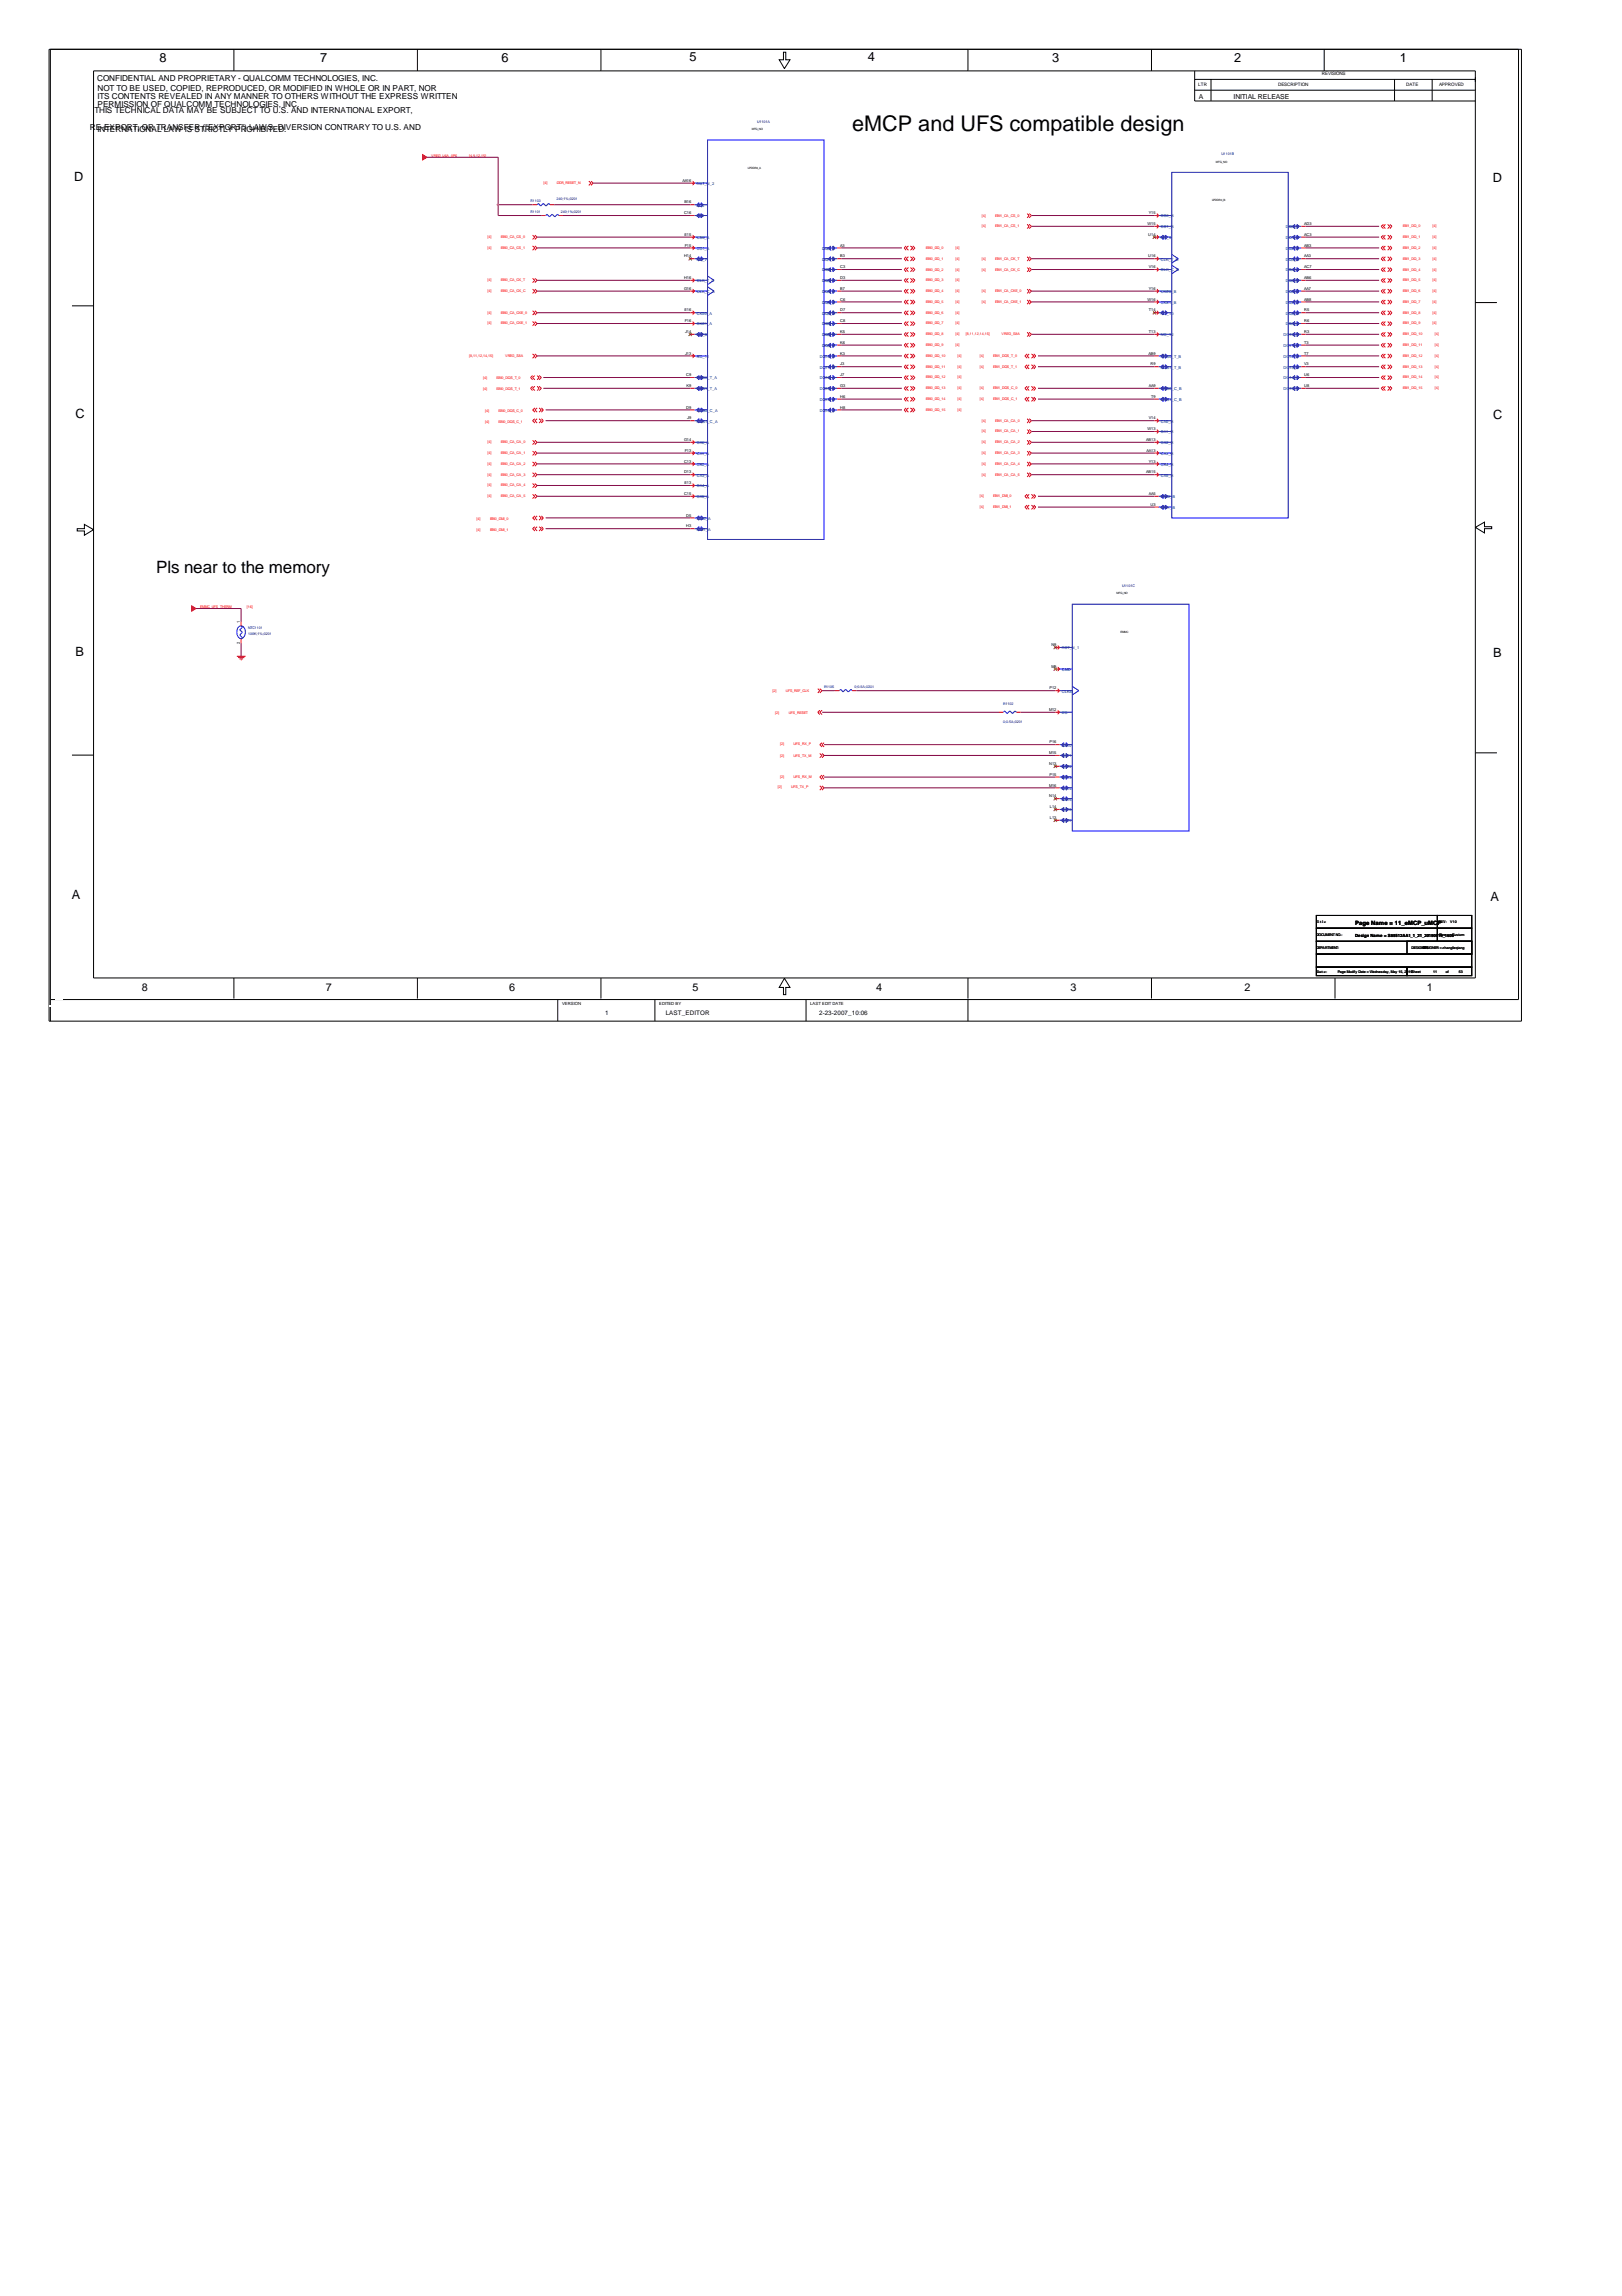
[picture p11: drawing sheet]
<svg xmlns="http://www.w3.org/2000/svg" width="210mm" height="297mm" viewBox="0 0 210 297" stroke-linecap="round" stroke-linejoin="round" font-family="sans-serif">
<defs><g id="words">
<text font-size="2.8" x="110.3" y="17">eMCP and UFS compatible design</text>
<text font-size="2.2" x="20.2" y="74.1">Pls near to the memory</text>
<g font-size="1.7">
<text x="20.7" y="8">8</text>
<text x="41.4" y="8">7</text>
<text x="64.9" y="8">6</text>
<text x="89.2" y="7.9">5</text>
<text x="112.3" y="7.9">4</text>
<text x="136.1" y="8">3</text>
<text x="159.7" y="8">2</text>
<text x="181.1" y="8">1</text>
<text x="9.6" y="23.4">D</text>
<text x="193.2" y="23.5">D</text>
<text x="9.8" y="54.1">C</text>
<text x="193.3" y="54.3">C</text>
<text x="9.8" y="84.8">B</text>
<text x="193.3" y="85">B</text>
<text x="9.3" y="116.4">A</text>
<text x="192.9" y="116.5">A</text>
</g>
<g font-size="1.4">
<text x="18.4" y="128.2">8</text>
<text x="42.2" y="128.2">7</text>
<text x="65.9" y="128.2">6</text>
<text x="89.6" y="128.2">5</text>
<text x="113.4" y="128.2">4</text>
<text x="138.5" y="128.2">3</text>
<text x="161" y="128.2">2</text>
<text x="184.7" y="128.2">1</text>
</g>
<g font-size="1.1">
<text x="12.6" y="10.4">CONFIDENTIAL AND PROPRIETARY - QUALCOMM TECHNOLOGIES, INC.</text>
<text x="12.6" y="11.8">NOT TO BE USED, COPIED, REPRODUCED, OR MODIFIED IN WHOLE OR IN PART, NOR</text>
<text x="11.6" y="16.8">R</text>
<text x="12.2" y="14.6">THIS TECHNICAL DATA MAY BE SUBJECT TO U.S. AND INTERNATIONAL EXPORT,</text>
<text x="12.4" y="16.8">E-EXPORT, OR TRANSFER (&quot;EXPORT&quot;) LAWS. DIVERSION CONTRARY TO U.S. AND</text>
<text x="12.6" y="17.1">INTERNATIONAL LAW IS STRICTLY PROHIBITED.</text>
<text x="12.6" y="12.8">ITS CONTENTS REVEALED IN ANY MANNER TO OTHERS WITHOUT THE EXPRESS WRITTEN</text>
<text x="12.6" y="13.8">PERMISSION OF QUALCOMM TECHNOLOGIES, INC.</text>
</g>
<g font-size=".9">
<text x="155.2" y="12.8">A</text>
<text x="159.6" y="12.8">INITIAL RELEASE</text>
</g>
<g font-size=".8">
<text x="175.4" y="119.7">Page Name = 11_eMCP_uMCP</text>
<text x="78.3" y="131.3">1</text>
<text x="86.1" y="131.3">LAST_EDITOR</text>
<text x="106" y="131.3">2-23-2007_10:06</text>
</g>
<g font-size=".6">
<text x="155.1" y="11.1">LTR</text>
<text x="165.4" y="11.1">DESCRIPTION</text>
<text x="171.1" y="9.8">REVISIONS</text>
<text x="182" y="11.1">DATE</text>
<text x="186.2" y="11.1">APPROVED</text>
<text x="175.4" y="121.2">Design Name = S88512AA1_1_21_20190515_1605</text>
<text x="72.7" y="130">VERSION</text>
<text x="85.3" y="130">EDITED BY</text>
<text x="104.9" y="130">LAST EDIT DATE</text>
</g>
<g font-size=".5" fill="#000080">
<text x="98" y="15.9">U1101A</text>
<text x="158.1" y="20.1">U1101B</text>
<text x="68.7" y="26.1">R1103</text>
<text x="68.7" y="27.5">R1101</text>
<text x="72" y="25.9">240;1%;0201</text>
<text x="72.6" y="27.5">240;1%;0201</text>
<text x="145.2" y="75.9">U1101C</text>
<text x="32.1" y="81.4">NTC1101</text>
<text x="32.1" y="82.1">100K;1%;0201</text>
<text x="106.6" y="89">R1105</text>
<text x="110.6" y="89">0;0.5A;0201</text>
<text x="129.8" y="91.2">R1102</text>
<text x="129.8" y="93.5">0;0.5A;0201</text>
</g>
<g font-size=".5" fill="#f00">
<text x="55.8" y="20.3">VREG_L6A_0P6</text>
<text x="60.7" y="20.3">[4,9,12,15]</text>
<text x="70.3" y="23.8">[4]</text>
<text x="72.1" y="23.8">DDR_RESET_N</text>
<text x="127" y="28">[4]</text>
<text x="127" y="29.4">[4]</text>
<text x="128.8" y="28">EBI1_CA_CS_0</text>
<text x="128.8" y="29.4">EBI1_CA_CS_1</text>
<text x="181.5" y="29.4">EBI1_DQ_0</text>
<text x="185.4" y="29.4">[4]</text>
<text x="63.1" y="30.8">[4]</text>
<text x="63.1" y="32.2">[4]</text>
<text x="64.8" y="30.8">EBI0_CA_CS_0</text>
<text x="64.8" y="32.2">EBI0_CA_CS_1</text>
<text x="119.8" y="32.2">EBI0_DQ_0</text>
<text x="119.8" y="33.6">EBI0_DQ_1</text>
<text x="119.8" y="35">EBI0_DQ_2</text>
<text x="123.7" y="32.2">[4]</text>
<text x="123.7" y="33.6">[4]</text>
<text x="123.7" y="35">[4]</text>
<text x="127" y="33.6">[4]</text>
<text x="127" y="35">[4]</text>
<text x="128.8" y="33.6">EBI1_CA_CK_T</text>
<text x="128.8" y="35">EBI1_CA_CK_C</text>
<text x="181.5" y="30.8">EBI1_DQ_1</text>
<text x="181.5" y="32.2">EBI1_DQ_2</text>
<text x="181.5" y="33.6">EBI1_DQ_3</text>
<text x="181.5" y="35">EBI1_DQ_4</text>
<text x="185.4" y="30.8">[4]</text>
<text x="185.4" y="32.2">[4]</text>
<text x="185.4" y="33.6">[4]</text>
<text x="185.4" y="35">[4]</text>
<text x="63.1" y="36.4">[4]</text>
<text x="63.1" y="37.8">[4]</text>
<text x="63.1" y="40.6">[4]</text>
<text x="63.1" y="42">[4]</text>
<text x="64.8" y="36.4">EBI0_CA_CK_T</text>
<text x="64.8" y="37.8">EBI0_CA_CK_C</text>
<text x="64.8" y="40.6">EBI0_CA_CKE_0</text>
<text x="64.8" y="42">EBI0_CA_CKE_1</text>
<text x="119.8" y="36.4">EBI0_DQ_3</text>
<text x="119.8" y="37.8">EBI0_DQ_4</text>
<text x="119.8" y="39.2">EBI0_DQ_5</text>
<text x="119.8" y="40.6">EBI0_DQ_6</text>
<text x="119.8" y="42">EBI0_DQ_7</text>
<text x="123.7" y="36.4">[4]</text>
<text x="123.7" y="37.8">[4]</text>
<text x="123.7" y="39.2">[4]</text>
<text x="123.7" y="40.6">[4]</text>
<text x="123.7" y="42">[4]</text>
<text x="127" y="37.8">[4]</text>
<text x="127" y="39.2">[4]</text>
<text x="128.8" y="37.8">EBI1_CA_CKE_0</text>
<text x="128.8" y="39.2">EBI1_CA_CKE_1</text>
<text x="181.5" y="36.4">EBI1_DQ_5</text>
<text x="181.5" y="37.8">EBI1_DQ_6</text>
<text x="181.5" y="39.2">EBI1_DQ_7</text>
<text x="181.5" y="40.6">EBI1_DQ_8</text>
<text x="181.5" y="42">EBI1_DQ_9</text>
<text x="185.4" y="36.4">[4]</text>
<text x="185.4" y="37.8">[4]</text>
<text x="185.4" y="39.2">[4]</text>
<text x="185.4" y="40.6">[4]</text>
<text x="185.4" y="42">[4]</text>
<text x="60.7" y="46.2">[8,11,12,14,15]</text>
<text x="65.4" y="46.2">VREG_S8A</text>
<text x="119.8" y="43.4">EBI0_DQ_8</text>
<text x="119.8" y="44.8">EBI0_DQ_9</text>
<text x="119.8" y="46.2">EBI0_DQ_10</text>
<text x="119.8" y="47.6">EBI0_DQ_11</text>
<text x="123.7" y="43.4">[4]</text>
<text x="123.7" y="44.8">[4]</text>
<text x="123.9" y="46.2">[4]</text>
<text x="123.9" y="47.6">[4]</text>
<text x="125" y="43.4">[8,11,12,14,15]</text>
<text x="126.8" y="46.2">[4]</text>
<text x="126.8" y="47.6">[4]</text>
<text x="128.5" y="46.2">EBI1_DQS_T_0</text>
<text x="128.5" y="47.6">EBI1_DQS_T_1</text>
<text x="129.6" y="43.4">VREG_S8A</text>
<text x="181.5" y="43.4">EBI1_DQ_10</text>
<text x="181.5" y="44.8">EBI1_DQ_11</text>
<text x="181.5" y="46.2">EBI1_DQ_12</text>
<text x="181.5" y="47.6">EBI1_DQ_13</text>
<text x="185.7" y="43.4">[4]</text>
<text x="185.7" y="44.8">[4]</text>
<text x="185.7" y="46.2">[4]</text>
<text x="185.7" y="47.6">[4]</text>
<text x="62.5" y="49.1">[4]</text>
<text x="62.5" y="50.5">[4]</text>
<text x="62.8" y="53.3">[4]</text>
<text x="64.3" y="49.1">EBI0_DQS_T_0</text>
<text x="64.3" y="50.5">EBI0_DQS_T_1</text>
<text x="64.5" y="53.3">EBI0_DQS_C_0</text>
<text x="119.8" y="49">EBI0_DQ_12</text>
<text x="119.8" y="50.4">EBI0_DQ_13</text>
<text x="119.8" y="51.8">EBI0_DQ_14</text>
<text x="119.8" y="53.2">EBI0_DQ_15</text>
<text x="123.9" y="49">[4]</text>
<text x="123.9" y="50.4">[4]</text>
<text x="123.9" y="51.8">[4]</text>
<text x="123.9" y="53.2">[4]</text>
<text x="126.8" y="50.4">[4]</text>
<text x="126.8" y="51.8">[4]</text>
<text x="128.5" y="50.4">EBI1_DQS_C_0</text>
<text x="128.5" y="51.8">EBI1_DQS_C_1</text>
<text x="181.5" y="49">EBI1_DQ_14</text>
<text x="181.5" y="50.4">EBI1_DQ_15</text>
<text x="185.7" y="49">[4]</text>
<text x="185.7" y="50.4">[4]</text>
<text x="62.8" y="54.7">[4]</text>
<text x="63.1" y="57.3">[4]</text>
<text x="63.1" y="58.7">[4]</text>
<text x="64.5" y="54.7">EBI0_DQS_C_1</text>
<text x="64.8" y="57.3">EBI0_CA_CA_0</text>
<text x="64.8" y="58.7">EBI0_CA_CA_1</text>
<text x="127" y="54.6">[4]</text>
<text x="127" y="56">[4]</text>
<text x="127" y="57.3">[4]</text>
<text x="127" y="58.7">[4]</text>
<text x="128.8" y="54.6">EBI1_CA_CA_0</text>
<text x="128.8" y="56">EBI1_CA_CA_1</text>
<text x="128.8" y="57.3">EBI1_CA_CA_2</text>
<text x="128.8" y="58.7">EBI1_CA_CA_3</text>
<text x="63.1" y="60.1">[4]</text>
<text x="63.1" y="61.5">[4]</text>
<text x="63.1" y="62.9">[4]</text>
<text x="63.1" y="64.3">[4]</text>
<text x="64.8" y="60.1">EBI0_CA_CA_2</text>
<text x="64.8" y="61.5">EBI0_CA_CA_3</text>
<text x="64.8" y="62.9">EBI0_CA_CA_4</text>
<text x="64.8" y="64.3">EBI0_CA_CA_5</text>
<text x="126.8" y="65.7">[4]</text>
<text x="126.8" y="64.3">[4]</text>
<text x="127" y="60.1">[4]</text>
<text x="127" y="61.5">[4]</text>
<text x="128.5" y="65.7">EBI1_DMI_1</text>
<text x="128.5" y="64.3">EBI1_DMI_0</text>
<text x="128.8" y="60.1">EBI1_CA_CA_4</text>
<text x="128.8" y="61.5">EBI1_CA_CA_5</text>
<text x="61.7" y="67.3">[4]</text>
<text x="61.7" y="68.7">[4]</text>
<text x="63.4" y="67.3">EBI0_DMI_0</text>
<text x="63.4" y="68.7">EBI0_DMI_1</text>
<text x="25.9" y="78.6">EMMC_UFS_THERM</text>
<text x="32" y="78.6">[16]</text>
<text x="99.9" y="89.5">[2]</text>
<text x="101.7" y="89.5">UFS_REF_CLK</text>
<text x="100.3" y="92.4">[2]</text>
<text x="102.1" y="92.4">UFS_RESET</text>
<text x="100.7" y="101.9">[2]</text>
<text x="101" y="96.4">[2]</text>
<text x="101" y="98">[2]</text>
<text x="101" y="100.6">[2]</text>
<text x="102.4" y="101.9">UFS_TX_P</text>
<text x="102.7" y="96.4">UFS_RX_P</text>
<text x="102.7" y="98">UFS_TX_M</text>
<text x="102.7" y="100.6">UFS_RX_M</text>
</g>
<g font-size=".5">
<text x="88.3" y="23.5">AA16</text>
<text x="88.5" y="27.7">C16</text>
<text x="88.6" y="26.3">B16</text>
<text x="148.5" y="29.1">W15</text>
<text x="148.7" y="27.7">Y15</text>
<text x="168.8" y="29.1">AD3</text>
<text x="88.5" y="33.3">H14</text>
<text x="88.6" y="30.5">E15</text>
<text x="88.6" y="31.9">F15</text>
<text x="108.7" y="31.9">A3</text>
<text x="108.7" y="33.3">B3</text>
<text x="108.7" y="34.7">C3</text>
<text x="148.6" y="30.5">U14</text>
<text x="148.6" y="33.3">U16</text>
<text x="148.7" y="34.7">V16</text>
<text x="168.8" y="30.5">AC3</text>
<text x="168.8" y="31.9">AB3</text>
<text x="168.8" y="33.3">AA3</text>
<text x="168.8" y="34.7">AC7</text>
<text x="88.5" y="36.1">H16</text>
<text x="88.5" y="37.5">G16</text>
<text x="88.6" y="40.3">E16</text>
<text x="88.6" y="41.7">F16</text>
<text x="108.7" y="36.1">D3</text>
<text x="108.7" y="37.5">B7</text>
<text x="108.7" y="38.9">C6</text>
<text x="108.7" y="40.3">D7</text>
<text x="108.7" y="41.7">C8</text>
<text x="148.5" y="38.9">W16</text>
<text x="148.7" y="37.5">Y16</text>
<text x="148.7" y="40.3">T14</text>
<text x="168.8" y="36.1">AB6</text>
<text x="168.8" y="37.5">AA7</text>
<text x="168.8" y="38.9">AB8</text>
<text x="168.8" y="40.3">R5</text>
<text x="168.8" y="41.7">R6</text>
<text x="88.6" y="43.1">J14</text>
<text x="88.6" y="45.9">J13</text>
<text x="108.7" y="43.1">K5</text>
<text x="108.7" y="44.5">K6</text>
<text x="108.7" y="45.9">K3</text>
<text x="108.7" y="47.3">J3</text>
<text x="148.6" y="45.9">AB9</text>
<text x="148.7" y="43.1">T13</text>
<text x="148.9" y="47.3">R9</text>
<text x="168.8" y="43.1">R3</text>
<text x="168.8" y="44.5">T3</text>
<text x="168.8" y="45.9">T7</text>
<text x="168.8" y="47.3">V3</text>
<text x="88.8" y="48.7">C9</text>
<text x="88.8" y="52.9">D9</text>
<text x="88.9" y="50.1">K9</text>
<text x="108.7" y="48.7">J7</text>
<text x="108.7" y="50.1">G3</text>
<text x="108.7" y="51.5">H6</text>
<text x="108.7" y="52.9">H8</text>
<text x="148.7" y="50.1">AA9</text>
<text x="149" y="51.5">T9</text>
<text x="168.8" y="48.7">U6</text>
<text x="168.8" y="50.1">U8</text>
<text x="88.5" y="57.1">G14</text>
<text x="88.5" y="59.8">C13</text>
<text x="88.6" y="58.4">F13</text>
<text x="88.9" y="54.3">J9</text>
<text x="148.3" y="57.1">AB13</text>
<text x="148.4" y="58.4">AA13</text>
<text x="148.5" y="55.7">W13</text>
<text x="148.7" y="54.3">V14</text>
<text x="148.7" y="59.8">Y13</text>
<text x="88.5" y="61.2">D13</text>
<text x="88.5" y="64">C15</text>
<text x="88.6" y="62.6">E13</text>
<text x="148.3" y="61.2">AB15</text>
<text x="148.7" y="64">AA5</text>
<text x="148.9" y="65.4">U3</text>
<text x="88.8" y="66.8">D5</text>
<text x="88.8" y="68.2">H3</text>
<text x="31" y="83.3" transform="rotate(-90 31 83.3)">2</text>
<text x="31" y="80.6" transform="rotate(-90 31 80.6)">1</text>
<text x="136.1" y="83.6">N9</text>
<text x="135.8" y="89.2">P12</text>
<text x="136.1" y="86.4">M9</text>
<text x="135.8" y="92">M12</text>
<text x="135.8" y="97.6">M15</text>
<text x="135.8" y="99">N13</text>
<text x="135.8" y="101.8">M16</text>
<text x="135.8" y="96.2">P16</text>
<text x="135.8" y="100.4">P15</text>
<text x="135.8" y="103.2">N14</text>
<text x="135.8" y="104.5">L14</text>
<text x="135.8" y="105.9">L13</text>
<text x="170.3" y="119.4">Title</text>
<text x="186.2" y="119.4">REV: V10</text>
<text x="170.3" y="121.1">DOCUMENT NO.:</text>
<text x="170.3" y="122.8">DEPARTMENT:</text>
<text x="170.4" y="125.9">Date:</text>
<text x="173.1" y="125.9">Page Modify Date = Wednesday, May 15, 2019Sheet</text>
<text x="182.7" y="122.8">DESIGNDEER:IGNER = zhanglieqiang</text>
<text x="184.6" y="122.8">S</text>
<text x="185.5" y="125.9">11</text>
<text x="186.2" y="121.1">Size</text>
<text x="187.1" y="125.9">of</text>
<text x="187.9" y="121.1">Custom</text>
<text x="188.8" y="125.9">53</text>
</g>
<g font-size=".5" fill="#004080">
<text x="90.2" y="23.9">RST_N_2</text>
<text x="90.2" y="26.7">ZQ0</text>
<text x="90.2" y="28.1">ZQ1</text>
<text x="150.2" y="28.1">CS0_B</text>
<text x="150.2" y="29.5">CS1_B</text>
<text x="166.4" y="29.5">D</text>
<text x="166.8" y="29.5">Q0_B</text>
<text x="90.2" y="30.9">CS0_A</text>
<text x="90.2" y="32.3">CS1_A</text>
<text x="90.2" y="33.7">NC_7</text>
<text x="106.4" y="32.3">D</text>
<text x="106.4" y="33.7">D</text>
<text x="106.4" y="35.1">D</text>
<text x="106.8" y="32.3">Q0_A</text>
<text x="106.8" y="33.7">Q1_A</text>
<text x="106.8" y="35.1">Q2_A</text>
<text x="150.2" y="30.9">NC_9</text>
<text x="150.2" y="33.7">CLK_T_B</text>
<text x="150.2" y="35.1">CLK_C_B</text>
<text x="166.4" y="30.9">D</text>
<text x="166.4" y="32.3">D</text>
<text x="166.4" y="33.7">D</text>
<text x="166.4" y="35.1">D</text>
<text x="166.8" y="30.9">Q1_B</text>
<text x="166.8" y="32.3">Q2_B</text>
<text x="166.8" y="33.7">Q3_B</text>
<text x="166.8" y="35.1">Q4_B</text>
<text x="90.2" y="36.5">CLK_T_A</text>
<text x="90.2" y="37.9">CLK_C_A</text>
<text x="90.2" y="40.7">CKE0_A</text>
<text x="106.4" y="36.5">D</text>
<text x="106.4" y="37.9">D</text>
<text x="106.4" y="39.3">D</text>
<text x="106.4" y="40.7">D</text>
<text x="106.8" y="36.5">Q3_A</text>
<text x="106.8" y="37.9">Q4_A</text>
<text x="106.8" y="40.7">Q6_A</text>
<text x="106.8" y="39.3">Q5_A</text>
<text x="150.2" y="37.9">CKE0_B</text>
<text x="150.2" y="39.3">CKE1_B</text>
<text x="150.2" y="40.7">NC_10</text>
<text x="166.4" y="36.5">D</text>
<text x="166.4" y="37.9">D</text>
<text x="166.4" y="39.3">D</text>
<text x="166.4" y="40.7">D</text>
<text x="166.8" y="36.5">Q5_B</text>
<text x="166.8" y="37.9">Q6_B</text>
<text x="166.8" y="39.3">Q7_B</text>
<text x="166.8" y="40.7">Q8_B</text>
<text x="90.2" y="42.1">CKE1_A</text>
<text x="90.2" y="43.5">NC_8</text>
<text x="90.2" y="46.3">NC_11</text>
<text x="106.1" y="46.3">DQ10_A</text>
<text x="106.1" y="47.7">DQ11_A</text>
<text x="106.4" y="42.1">D</text>
<text x="106.4" y="43.5">D</text>
<text x="106.4" y="44.9">D</text>
<text x="106.8" y="42.1">Q7_A</text>
<text x="106.8" y="43.5">Q8_A</text>
<text x="106.8" y="44.9">Q9_A</text>
<text x="150.2" y="43.5">NC_12</text>
<text x="150.2" y="46.3">DQS0_T_B</text>
<text x="150.2" y="47.7">DQS1_T_B</text>
<text x="166.1" y="43.5">DQ10_B</text>
<text x="166.1" y="44.9">DQ11_B</text>
<text x="166.1" y="46.3">DQ12_B</text>
<text x="166.1" y="47.7">DQ13_B</text>
<text x="166.4" y="42.1">D</text>
<text x="166.8" y="42.1">Q9_B</text>
<text x="90.2" y="49.1">DQS0_T_A</text>
<text x="90.2" y="50.5">DQS1_T_A</text>
<text x="90.2" y="53.3">DQS0_C_A</text>
<text x="106.1" y="49.1">DQ12_A</text>
<text x="106.1" y="50.5">DQ13_A</text>
<text x="106.1" y="51.9">DQ14_A</text>
<text x="106.1" y="53.3">DQ15_A</text>
<text x="150.2" y="50.5">DQS0_C_B</text>
<text x="150.2" y="51.9">DQS1_C_B</text>
<text x="166.1" y="49.1">DQ14_B</text>
<text x="166.1" y="50.5">DQ15_B</text>
<text x="90.2" y="54.7">DQS1_C_A</text>
<text x="90.2" y="57.5">CA0_A</text>
<text x="90.2" y="58.9">CA1_A</text>
<text x="150.2" y="54.7">CA0_B</text>
<text x="150.2" y="56.1">CA1_B</text>
<text x="150.2" y="57.5">CA2_B</text>
<text x="150.2" y="58.9">CA3_B</text>
<text x="90.2" y="60.3">CA2_A</text>
<text x="90.2" y="61.7">CA3_A</text>
<text x="90.2" y="63.1">CA4_A</text>
<text x="90.2" y="64.5">CA5_A</text>
<text x="150.2" y="60.3">CA4_B</text>
<text x="150.2" y="61.7">CA5_B</text>
<text x="150.2" y="64.5">DMI0_B</text>
<text x="150.2" y="65.9">DMI1_B</text>
<text x="90.2" y="67.3">DMI0_A</text>
<text x="90.2" y="68.7">DMI1_A</text>
<text x="137.4" y="84">RST_N_1</text>
<text x="137.4" y="86.8">CMD</text>
<text x="137.4" y="89.6">CLKM</text>
<text x="137.4" y="92.4">DS</text>
<text x="137.4" y="96.6">DAT0</text>
<text x="137.4" y="98">DAT1</text>
<text x="137.4" y="99.4">DAT2</text>
<text x="137.4" y="100.8">DAT3</text>
<text x="137.4" y="102.2">DAT4</text>
<text x="137.4" y="103.6">DAT5</text>
<text x="137.4" y="105">DAT6</text>
<text x="137.4" y="106.4">DAT7</text>
</g>
<g font-size=".4">
<text x="97.3" y="16.8">MFG_NO</text>
<text x="96.8" y="21.9">LPDDR4_A</text>
<text x="157.4" y="21">MFG_NO</text>
<text x="156.8" y="26.1">LPDDR4_B</text>
<text x="144.5" y="76.9">MFG_NO</text>
<text x="145" y="81.9">EMMC</text>
</g>
</g></defs>
<g fill="none" stroke="#000" stroke-width=".13">
<path d="M6.3 6.4h190.6v125.7h-190.6zM6.5 6.4v125.7M12.1 9.2h178.8v117.3h-178.8zM30.3 6.4v2.8M54 6.4v2.8M77.8 6.4v2.8M101.4 6.8h.3v.9h.5l-.7 1.2-.7-1.2h.6zM125.3 6.4v2.8M149 6.4v2.8M154.6 9.2v3.9h36.3M154.6 11.7h36.3M154.6 10.3h36.3"/>
<path d="M156.7 10.3v2.8M171.4 6.4v2.8M180.5 10.3v2.8M185.3 10.3v2.8M196.5 6.4v122.9h-190M9.3 39.6h2.8M190.9 39.1h2.8M10 68.4h.9v-.6l1.2 .7-1.2 .7v-.5h-.9zM190.9 68.2l1.2-.7v.6h.9v.3h-.9v.5zM9.3 97.7h2.8M190.9 97.4h2.8M170.3 118.4h15.7v1.7h-15.7z"/>
<path d="M186 118.4h4.5v1.7h-4.5zM30.3 126.5v2.7M54 126.5v2.7M72.2 129.3v2.8M77.8 126.5v2.7M84.8 129.3v2.8M101.5 126.6l.7 1.1h-.5v1h-.3v-1h-.6zM104.3 129.3v2.8M125.3 126.5v2.7M125.3 129.3v2.8M149 126.5v2.7M170.3 120.1h15.7v1.7h-15.7z"/>
<path d="M170.3 125.1h11.8v1.1h-11.8zM170.3 123.4h20.2v1.7h-20.2zM170.3 121.8h20.2v1.6h-20.2zM172.8 126.5v2.7M182.1 125.1h8.4v1.1h-8.4zM182.1 121.8h8.4v1.6h-8.4zM186 120.1h4.5v1.7h-4.5z"/>
</g>
<g fill="none" stroke="#f00" stroke-width=".13">
<path d="M68.9 30.4l.3 .3-.3 .3M68.9 31.8l.3 .3-.3 .3M68.9 36l.3 .3-.3 .3M68.9 37.4l.3 .3-.3 .3M68.9 26.5h.6M69.2 30.4l.3 .3-.3 .3M69.2 31.8l.3 .3-.3 .3M69.2 36l.3 .3-.3 .3M69.2 37.4l.3 .3-.3 .3M70.1 27.9h.5M71.2 26.5h.5M72.3 27.9h.6"/>
<path d="M76.2 23.4l.3 .3-.3 .3M76.5 23.4l.3 .3-.3 .3M89.3 26.5h.6M89.3 23.7h.6M89.3 27.9h.6M89.3 30.7h.6M89.3 32.1h.6M89.3 33.5h.6M89.3 36.3h.6M89.3 37.7h.6M108.3 32.1h.6M108.3 33.5h.6"/>
<path d="M108.3 36.3h.6M108.3 37.7h.6M108.3 34.9h.6M108.3 39.1h.6M117.3 31.8l-.3 .3 .3 .3M117.3 33.2l-.3 .3 .3 .3M117.3 34.6l-.3 .3 .3 .3M117.3 36l-.3 .3 .3 .3M117.3 37.4l-.3 .3 .3 .3M117.3 38.8l-.3 .3 .3 .3M117.6 31.8l-.3 .3 .3 .3M117.6 33.2l-.3 .3 .3 .3"/>
<path d="M117.6 34.6l-.3 .3 .3 .3M117.6 36l-.3 .3 .3 .3M117.6 37.4l-.3 .3 .3 .3M117.6 38.8l-.3 .3 .3 .3M117.8 31.8l.3 .3-.3 .3M117.8 33.2l.3 .3-.3 .3M117.8 34.6l.3 .3-.3 .3M117.8 36l.3 .3-.3 .3M117.8 37.4l.3 .3-.3 .3M117.8 38.8l.3 .3-.3 .3M118.1 31.8l.3 .3-.3 .3M118.1 33.2l.3 .3-.3 .3"/>
<path d="M118.1 34.6l.3 .3-.3 .3M118.1 36l.3 .3-.3 .3M118.1 37.4l.3 .3-.3 .3M118.1 38.8l.3 .3-.3 .3M132.9 27.6l.3 .3-.3 .3M132.9 29l.3 .3-.3 .3M132.9 33.2l.3 .3-.3 .3M132.9 34.6l.3 .3-.3 .3M132.9 37.4l.3 .3-.3 .3M132.9 38.8l.3 .3-.3 .3M133.2 27.6l.3 .3-.3 .3M133.2 29l.3 .3-.3 .3"/>
<path d="M133.2 33.2l.3 .3-.3 .3M133.2 34.6l.3 .3-.3 .3M133.2 37.4l.3 .3-.3 .3M133.2 38.8l.3 .3-.3 .3M149.4 27.9h.5M149.4 30.7h.5M149.4 33.5h.5M149.4 37.7h.5M149.4 34.9h.5M149.4 39.1h.5M149.4 29.3h.5M168.4 30.7h.6"/>
<path d="M168.4 32.1h.6M168.4 33.5h.6M168.4 36.3h.6M168.4 37.7h.6M168.4 34.9h.6M168.4 39.1h.6M168.4 29.3h.6M179 29l-.3 .3 .3 .3M179 30.4l-.3 .3 .3 .3M179 31.8l-.3 .3 .3 .3M179 33.2l-.3 .3 .3 .3M179 34.6l-.3 .3 .3 .3"/>
<path d="M179 36l-.3 .3 .3 .3M179 37.4l-.3 .3 .3 .3M179 38.8l-.3 .3 .3 .3M179.3 29l-.3 .3 .3 .3M179.3 30.4l-.3 .3 .3 .3M179.3 31.8l-.3 .3 .3 .3M179.3 33.2l-.3 .3 .3 .3M179.3 34.6l-.3 .3 .3 .3M179.3 36l-.3 .3 .3 .3M179.3 37.4l-.3 .3 .3 .3M179.3 38.8l-.3 .3 .3 .3M179.6 29l.3 .3-.3 .3"/>
<path d="M179.6 30.4l.3 .3-.3 .3M179.6 31.8l.3 .3-.3 .3M179.6 33.2l.3 .3-.3 .3M179.6 34.6l.3 .3-.3 .3M179.6 36l.3 .3-.3 .3M179.6 37.4l.3 .3-.3 .3M179.6 38.8l.3 .3-.3 .3M179.9 30.4l.2 .3-.2 .3M179.9 29l.2 .3-.2 .3M179.9 33.2l.2 .3-.2 .3M179.9 31.8l.2 .3-.2 .3M179.9 34.6l.2 .3-.2 .3"/>
<path d="M179.9 36l.2 .3-.2 .3M179.9 37.4l.2 .3-.2 .3M179.9 38.8l.2 .3-.2 .3M68.9 40.2l.3 .3-.3 .3M68.9 41.6l.3 .3-.3 .2M68.9 45.8l.3 .2-.3 .3M68.9 57l.3 .2-.3 .3M68.9 58.4l.3 .2-.3 .3M68.9 59.8l.3 .2-.3 .3M68.9 50l-.2 .2 .2 .3M68.9 48.6l-.2 .2 .2 .3M69.2 40.2l.3 .3-.3 .3"/>
<path d="M69.2 41.6l.3 .3-.3 .2M69.2 45.8l.3 .2-.3 .3M69.2 57l.3 .2-.3 .3M69.2 58.4l.3 .2-.3 .3M69.2 59.8l.3 .2-.3 .3M69.2 48.6l-.3 .2 .3 .3M69.2 50l-.3 .2 .3 .3M69.2 52.8l-.3 .2 .3 .3M69.2 54.2l-.3 .2 .3 .3M69.5 48.6l.3 .2-.3 .3M69.5 50l.3 .2-.3 .3M69.5 52.8l-.3 .2 .3 .3"/>
<path d="M69.5 54.2l-.3 .2 .3 .3M69.8 48.6l.3 .2-.3 .3M69.8 50l.3 .2-.3 .3M69.8 52.8l.3 .2-.3 .3M69.8 54.2l.3 .2-.3 .3M70.1 52.8l.2 .2-.2 .3M70.1 54.2l.2 .2-.2 .3M89.3 40.5h.6M89.3 41.9h.6M89.3 43.3h.6M89.3 46h.6M89.3 48.8h.6"/>
<path d="M89.3 50.2h.6M89.3 53h.6M89.3 54.4h.6M89.3 57.2h.6M89.3 58.6h.6M108.3 40.5h.6M108.3 41.9h.6M108.3 43.3h.6M108.3 46h.6M108.3 48.8h.6M108.3 50.2h.6M108.3 53h.6"/>
<path d="M108.3 44.6h.6M108.3 47.4h.6M108.3 51.6h.6M117.3 40.2l-.3 .3 .3 .3M117.3 41.6l-.3 .3 .3 .2M117.3 43l-.3 .3 .3 .2M117.3 44.4l-.3 .2 .3 .3M117.3 45.8l-.3 .2 .3 .3M117.3 47.2l-.3 .2 .3 .3M117.3 48.6l-.3 .2 .3 .3M117.3 50l-.3 .2 .3 .3M117.3 51.4l-.3 .2 .3 .3"/>
<path d="M117.3 52.8l-.3 .2 .3 .3M117.6 40.2l-.3 .3 .3 .3M117.6 41.6l-.3 .3 .3 .2M117.6 43l-.3 .3 .3 .2M117.6 44.4l-.3 .2 .3 .3M117.6 45.8l-.3 .2 .3 .3M117.6 47.2l-.3 .2 .3 .3M117.6 48.6l-.3 .2 .3 .3M117.6 50l-.3 .2 .3 .3M117.6 51.4l-.3 .2 .3 .3M117.6 52.8l-.3 .2 .3 .3M117.8 40.2l.3 .3-.3 .3"/>
<path d="M117.8 41.6l.3 .3-.3 .2M117.8 43l.3 .3-.3 .2M117.8 44.4l.3 .2-.3 .3M117.8 45.8l.3 .2-.3 .3M117.8 47.2l.3 .2-.3 .3M117.8 48.6l.3 .2-.3 .3M117.8 50l.3 .2-.3 .3M117.8 51.4l.3 .2-.3 .3M117.8 52.8l.3 .2-.3 .3M118.1 40.2l.3 .3-.3 .3M118.1 41.6l.3 .3-.3 .2M118.1 43l.3 .3-.3 .2"/>
<path d="M118.1 44.4l.3 .2-.3 .3M118.1 45.8l.3 .2-.3 .3M118.1 47.2l.3 .2-.3 .3M118.1 48.6l.3 .2-.3 .3M118.1 50l.3 .2-.3 .3M118.1 51.4l.3 .2-.3 .3M118.1 52.8l.3 .2-.3 .3M132.9 43l.3 .3-.3 .2M132.9 54.2l.3 .2-.3 .3M132.9 55.6l.3 .2-.3 .3M132.9 57l.3 .2-.3 .3M132.9 58.4l.3 .2-.3 .3"/>
<path d="M132.9 59.8l.3 .2-.3 .3M132.9 45.8l-.3 .2 .3 .3M132.9 47.2l-.3 .2 .3 .3M132.9 50l-.3 .2 .3 .3M132.9 51.4l-.3 .2 .3 .3M133.2 43l.3 .3-.3 .2M133.2 54.2l.3 .2-.3 .3M133.2 55.6l.3 .2-.3 .3M133.2 57l.3 .2-.3 .3M133.2 58.4l.3 .2-.3 .3M133.2 59.8l.3 .2-.3 .3M133.2 45.8l-.3 .2 .3 .3"/>
<path d="M133.2 47.2l-.3 .2 .3 .3M133.2 50l-.3 .2 .3 .3M133.2 51.4l-.3 .2 .3 .3M133.5 45.8l.3 .2-.3 .3M133.5 47.2l.3 .2-.3 .3M133.5 50l.3 .2-.3 .3M133.5 51.4l.3 .2-.3 .3M133.8 45.8l.2 .2-.2 .3M133.8 47.2l.2 .2-.2 .3M133.8 50l.2 .2-.2 .3M133.8 51.4l.2 .2-.2 .3M149.4 40.5h.5"/>
<path d="M149.4 43.3h.5M149.4 46h.5M149.4 50.2h.5M149.4 54.4h.5M149.4 57.2h.5M149.4 58.6h.5M149.4 47.4h.5M149.4 51.6h.5M149.4 55.8h.5M168.4 40.5h.6M168.4 41.9h.6M168.4 43.3h.6"/>
<path d="M168.4 46h.6M168.4 48.8h.6M168.4 50.2h.6M168.4 44.6h.6M168.4 47.4h.6M179 40.2l-.3 .3 .3 .3M179 41.6l-.3 .3 .3 .2M179 43l-.3 .3 .3 .2M179 44.4l-.3 .2 .3 .3M179 45.8l-.3 .2 .3 .3M179 47.2l-.3 .2 .3 .3M179 48.6l-.3 .2 .3 .3"/>
<path d="M179 50l-.3 .2 .3 .3M179.3 40.2l-.3 .3 .3 .3M179.3 41.6l-.3 .3 .3 .2M179.3 43l-.3 .3 .3 .2M179.3 44.4l-.3 .2 .3 .3M179.3 45.8l-.3 .2 .3 .3M179.3 47.2l-.3 .2 .3 .3M179.3 48.6l-.3 .2 .3 .3M179.3 50l-.3 .2 .3 .3M179.6 40.2l.3 .3-.3 .3M179.6 41.6l.3 .3-.3 .2M179.6 43l.3 .3-.3 .2"/>
<path d="M179.6 44.4l.3 .2-.3 .3M179.6 45.8l.3 .2-.3 .3M179.6 47.2l.3 .2-.3 .3M179.6 48.6l.3 .2-.3 .3M179.6 50l.3 .2-.3 .3M179.9 40.2l.2 .3-.2 .3M179.9 41.6l.2 .3-.2 .2M179.9 43l.2 .3-.2 .2M179.9 44.4l.2 .2-.2 .3M179.9 45.8l.2 .2-.2 .3M179.9 47.2l.2 .2-.2 .3M179.9 48.6l.2 .2-.2 .3"/>
<path d="M179.9 50l.2 .2-.2 .3M68.9 61.2l.3 .2-.3 .3M68.9 62.6l.3 .2-.3 .3M68.9 64l.3 .2-.3 .3M69.2 61.2l.3 .2-.3 .3M69.2 62.6l.3 .2-.3 .3M69.2 64l.3 .2-.3 .3M69.2 66.7l-.3 .3 .3 .3M69.2 68.1l-.3 .3 .3 .3M69.5 66.7l-.3 .3 .3 .3M69.5 68.1l-.3 .3 .3 .3M69.8 66.7l.3 .3-.3 .3"/>
<path d="M69.8 68.1l.3 .3-.3 .3M70.1 66.7l.2 .3-.2 .3M70.1 68.1l.2 .3-.2 .3M89.3 60h.6M89.3 61.4h.6M89.3 62.8h.6M89.3 64.2h.6M89.3 67h.6M89.3 68.4h.6M132.9 61.2l.3 .2-.3 .3M132.9 64l-.3 .2 .3 .3M132.9 65.3l-.3 .3 .3 .3"/>
<path d="M133.2 61.2l.3 .2-.3 .3M133.2 65.3l-.3 .3 .3 .3M133.2 64l-.3 .2 .3 .3M133.5 65.3l.3 .3-.3 .3M133.5 64l.3 .2-.3 .3M133.8 65.3l.2 .3-.2 .3M133.8 64l.2 .2-.2 .3M149.4 60h.5M149.4 61.4h.5M149.4 64.2h.5M149.4 65.6h.5M30.6 84.9h1.2"/>
<path d="M30.8 85.1h.8M31 85.2h.5M31.2 85.4h.1M31.2 80.4v.6M31.2 82.7v.5M105.8 89.1l.3 .3-.3 .2M106.1 91.9l-.3 .2 .3 .3M106.1 89.1l.3 .3-.3 .2M106.1 97.5l.3 .2-.3 .3M106.4 91.9l-.3 .2 .3 .3M106.4 96.1l-.3 .2 .3 .3M106.4 97.5l.2 .2-.2 .3"/>
<path d="M106.6 96.1l-.2 .2 .2 .3M108 89.4h.6M110.3 89.4h.5M129.3 92.1h.5M131.5 92.1h.6M136.6 89.4h.5M136.6 83.8h.5M136.6 86.6h.5M136.6 92.1h.5M136.6 96.3h.5M136.6 97.7h.5M136.6 99.1h.5"/>
<path d="M106.1 101.7l.3 .2-.3 .3M106.4 100.3l-.3 .2 .3 .3M106.4 101.7l.2 .2-.2 .3M106.6 100.3l-.2 .2 .2 .3M136.6 100.5h.5M136.6 101.9h.5M136.6 103.3h.5M136.6 104.7h.5M136.6 106.1h.5"/>
</g>
<g fill="#f00" stroke="#f00" stroke-width=".13">
<path d="M54.7 20l.5 .3-.5 .4z" fill-rule="evenodd"/>
<path d="M24.8 78.4l.6 .3-.6 .4z" fill-rule="evenodd"/>
<path d="M89.7 23.5l.2 .2-.2 .2z" fill-rule="evenodd"/>
<path d="M89.7 30.5l.2 .2-.2 .1z" fill-rule="evenodd"/>
<path d="M89.7 31.9l.2 .2-.2 .1z" fill-rule="evenodd"/>
<path d="M89.7 36.1l.2 .2-.2 .1z" fill-rule="evenodd"/>
<path d="M89.7 37.5l.2 .2-.2 .1z" fill-rule="evenodd"/>
<path d="M89.7 40.3l.2 .2-.2 .1z" fill-rule="evenodd"/>
<path d="M89.7 41.7l.2 .2-.2 .1z" fill-rule="evenodd"/>
<path d="M89.7 45.9l.2 .1-.2 .2z" fill-rule="evenodd"/>
<path d="M89.7 57.1l.2 .1-.2 .2z" fill-rule="evenodd"/>
<path d="M89.7 58.4l.2 .2-.2 .2z" fill-rule="evenodd"/>
<path d="M89.7 59.8l.2 .2-.2 .2z" fill-rule="evenodd"/>
<path d="M89.7 61.2l.2 .2-.2 .2z" fill-rule="evenodd"/>
<path d="M89.7 62.6l.2 .2-.2 .2z" fill-rule="evenodd"/>
<path d="M89.7 64l.2 .2-.2 .2z" fill-rule="evenodd"/>
<path d="M136.9 83.6l.2 .2-.2 .1z" fill-rule="evenodd"/>
<path d="M136.9 86.4l.2 .2-.2 .1z" fill-rule="evenodd"/>
<path d="M136.9 89.2l.2 .2-.2 .1z" fill-rule="evenodd"/>
<path d="M136.9 92l.2 .1-.2 .2z" fill-rule="evenodd"/>
<path d="M149.8 27.7l.1 .2-.1 .2z" fill-rule="evenodd"/>
<path d="M149.8 29.1l.1 .2-.1 .1z" fill-rule="evenodd"/>
<path d="M149.8 30.5l.1 .2-.1 .1z" fill-rule="evenodd"/>
<path d="M149.8 33.3l.1 .2-.1 .1z" fill-rule="evenodd"/>
<path d="M149.8 34.7l.1 .2-.1 .1z" fill-rule="evenodd"/>
<path d="M149.8 37.5l.1 .2-.1 .1z" fill-rule="evenodd"/>
<path d="M149.8 38.9l.1 .2-.1 .1z" fill-rule="evenodd"/>
<path d="M149.8 40.3l.1 .2-.1 .1z" fill-rule="evenodd"/>
<path d="M149.8 43.1l.1 .2-.1 .1z" fill-rule="evenodd"/>
<path d="M149.8 54.3l.1 .1-.1 .2z" fill-rule="evenodd"/>
<path d="M149.8 55.7l.1 .1-.1 .2z" fill-rule="evenodd"/>
<path d="M149.8 57.1l.1 .1-.1 .2z" fill-rule="evenodd"/>
<path d="M149.8 58.4l.1 .2-.1 .2z" fill-rule="evenodd"/>
<path d="M149.8 59.8l.1 .2-.1 .2z" fill-rule="evenodd"/>
<path d="M149.8 61.2l.1 .2-.1 .2z" fill-rule="evenodd"/>
</g>
<g fill="none" stroke="#00f" stroke-width=".13">
<path d="M91.6 18.1h15v51.7h-15zM69.5 26.5l.2-.2 .3 .4 .3-.4 .4 .4 .3-.4 .2 .2M70.6 27.9l.2-.2 .3 .4 .4-.4 .3 .4 .3-.4 .2 .2M89.9 23.7h1.7M89.9 26.5h1.7M89.9 27.9h1.7M89.9 30.7h1.7M89.9 32.1h1.7M89.9 33.5h1.7M89.9 36.3h1.7M89.9 37.7h1.7M90.2 26.5l.3-.3v.6z"/>
<path d="M90.2 27.9l.3-.3v.6zM90.2 33.5l.3-.3v.6zM90.7 26.2l.3 .3-.3 .3zM90.7 27.6l.3 .3-.3 .3zM90.7 33.2l.3 .3-.3 .3zM91.6 35.7l.8 .6-.8 .5M91.6 37.1l.8 .6-.8 .5M106.6 32.1h1.7M106.6 33.5h1.7M106.6 36.3h1.7M106.6 37.7h1.7M106.6 34.9h1.7"/>
<path d="M106.6 39.1h1.7M107.2 32.1l.3-.3v.6zM107.2 36.3l.3-.3v.6zM107.2 39.1l.3-.3v.6zM107.5 33.2v.6l-.3-.3zM107.5 34.6v.6l-.3-.3zM107.5 37.4v.6l-.3-.3zM107.8 31.8l.2 .3-.2 .3zM107.8 33.2l.2 .3-.2 .3zM107.8 34.6l.2 .3-.2 .3zM107.8 36l.2 .3-.2 .3zM107.8 37.4l.2 .3-.2 .3z"/>
<path d="M107.8 38.8l.2 .3-.2 .3zM149.9 27.9h1.7M149.9 30.7h1.7M149.9 33.5h1.7M149.9 37.7h1.7M149.9 34.9h1.7M149.9 39.1h1.7M149.9 29.3h1.7M150.2 30.7l.3-.3v.6zM150.8 30.4l.3 .3-.3 .3zM151.6 22.3h15.1v44.7h-15.1zM151.6 32.9l.9 .6-.9 .5"/>
<path d="M151.6 34.3l.9 .6-.9 .5M166.7 30.7h1.7M166.7 32.1h1.7M166.7 33.5h1.7M166.7 36.3h1.7M166.7 37.7h1.7M166.7 34.9h1.7M166.7 39.1h1.7M166.7 29.3h1.7M167.3 29.3l.3-.3v.6zM167.3 32.1l.3-.3v.6zM167.3 36.3l.3-.3v.6z"/>
<path d="M167.3 39.1l.3-.3v.6zM167.6 30.4v.6l-.3-.3zM167.6 33.2v.6l-.3-.3zM167.6 34.6v.6l-.3-.3zM167.6 37.4v.6l-.3-.3zM167.9 29l.2 .3-.2 .3zM167.9 30.4l.2 .3-.2 .3zM167.9 31.8l.2 .3-.2 .3zM167.9 33.2l.2 .3-.2 .3zM167.9 34.6l.2 .3-.2 .3zM167.9 36l.2 .3-.2 .3zM167.9 37.4l.2 .3-.2 .3z"/>
<path d="M167.9 38.8l.2 .3-.2 .3zM89.9 40.5h1.7M89.9 41.9h1.7M89.9 43.3h1.7M89.9 46h1.7M89.9 48.8h1.7M89.9 50.2h1.7M89.9 53h1.7M89.9 54.4h1.7M89.9 57.2h1.7M89.9 58.6h1.7M90.2 43.3l.3-.3v.5z"/>
<path d="M90.2 48.8l.3-.2v.5zM90.2 50.2l.3-.2v.5zM90.2 53l.3-.2v.5zM90.2 54.4l.3-.2v.5zM90.7 43l.3 .3-.3 .2zM90.7 48.6l.3 .2-.3 .3zM90.7 50l.3 .2-.3 .3zM90.7 52.8l.3 .2-.3 .3zM90.7 54.2l.3 .2-.3 .3zM106.6 40.5h1.7M106.6 41.9h1.7M106.6 43.3h1.7"/>
<path d="M106.6 46h1.7M106.6 48.8h1.7M106.6 50.2h1.7M106.6 53h1.7M106.6 44.6h1.7M106.6 47.4h1.7M106.6 51.6h1.7M107.2 40.5l.3-.3v.6zM107.2 43.3l.3-.3v.5zM107.2 44.6l.3-.2v.5zM107.2 47.4l.3-.2v.5zM107.2 51.6l.3-.2v.5z"/>
<path d="M107.5 41.6v.5l-.3-.2zM107.5 45.8v.5l-.3-.3zM107.5 48.6v.5l-.3-.3zM107.5 50v.5l-.3-.3zM107.5 52.8v.5l-.3-.3zM107.8 40.2l.2 .3-.2 .3zM107.8 41.6l.2 .3-.2 .2zM107.8 43l.2 .3-.2 .2zM107.8 44.4l.2 .2-.2 .3zM107.8 45.8l.2 .2-.2 .3zM107.8 47.2l.2 .2-.2 .3zM107.8 48.6l.2 .2-.2 .3z"/>
<path d="M107.8 50l.2 .2-.2 .3zM107.8 51.4l.2 .2-.2 .3zM107.8 52.8l.2 .2-.2 .3zM149.9 40.5h1.7M149.9 43.3h1.7M149.9 46h1.7M149.9 50.2h1.7M149.9 54.4h1.7M149.9 57.2h1.7M149.9 58.6h1.7M149.9 47.4h1.7M149.9 51.6h1.7"/>
<path d="M149.9 55.8h1.7M150.2 46l.3-.2v.5zM150.2 40.5l.3-.3v.6zM150.2 47.4l.3-.2v.5zM150.2 50.2l.3-.2v.5zM150.2 51.6l.3-.2v.5zM150.8 40.2l.3 .3-.3 .3zM150.8 45.8l.3 .2-.3 .3zM150.8 47.2l.3 .2-.3 .3zM150.8 50l.3 .2-.3 .3zM150.8 51.4l.3 .2-.3 .3zM166.7 40.5h1.7"/>
<path d="M166.7 41.9h1.7M166.7 43.3h1.7M166.7 46h1.7M166.7 48.8h1.7M166.7 50.2h1.7M166.7 44.6h1.7M166.7 47.4h1.7M167.3 40.5l.3-.3v.6zM167.3 43.3l.3-.3v.5zM167.3 44.6l.3-.2v.5zM167.3 47.4l.3-.2v.5zM167.6 41.6v.5l-.3-.2z"/>
<path d="M167.6 45.8v.5l-.3-.3zM167.6 48.6v.5l-.3-.3zM167.6 50v.5l-.3-.3zM167.9 40.2l.2 .3-.2 .3zM167.9 41.6l.2 .3-.2 .2zM167.9 43l.2 .3-.2 .2zM167.9 44.4l.2 .2-.2 .3zM167.9 45.8l.2 .2-.2 .3zM167.9 47.2l.2 .2-.2 .3zM167.9 48.6l.2 .2-.2 .3zM167.9 50l.2 .2-.2 .3zM89.9 60h1.7"/>
<path d="M89.9 61.4h1.7M89.9 62.8h1.7M89.9 64.2h1.7M89.9 67h1.7M89.9 68.4h1.7M90.2 67l.3-.3v.6zM90.2 68.4l.3-.3v.6zM90.7 66.7l.3 .3-.3 .3zM90.7 68.1l.3 .3-.3 .3zM138.8 78.2h15.1v29.3h-15.1zM149.9 60h1.7M149.9 61.4h1.7"/>
<path d="M149.9 64.2h1.7M149.9 65.6h1.7M150.2 64.2l.3-.2v.5zM150.2 65.6l.3-.3v.6zM150.8 64l.3 .2-.3 .3zM150.8 65.3l.3 .3-.3 .3zM30.8 81.2a.49 .49 0 0 1 .5-.2 .49 .49 0 0 1 .4 .5 .91 .91 0 0 1-.5 1.1 .94 .94 0 0 1-.4-1.4zM31.2 81l.2 .1-.4 .4 .4 .3-.4 .4 .4 .3-.2 .2M108.6 89.4l.2-.2 .3 .3 .3-.3 .4 .3 .3-.3 .2 .2M129.8 92.1l.2-.1 .3 .3 .4-.3 .3 .3 .4-.3 .1 .1M137.1 83.8h1.7M137.1 86.6h1.7"/>
<path d="M137.1 89.4h1.7M137.1 92.1h1.7M137.1 96.3h1.7M137.1 97.7h1.7M137.1 99.1h1.7M137.4 96.3l.3-.2v.5zM137.4 97.7l.3-.2v.5zM137.4 99.1l.3-.2v.5zM138 96.1l.2 .2-.2 .3zM138 97.5l.2 .2-.2 .3zM138 98.9l.2 .2-.2 .3zM138.8 88.8l.8 .6-.8 .5"/>
<path d="M137.1 100.5h1.7M137.1 101.9h1.7M137.1 103.3h1.7M137.1 104.7h1.7M137.1 106.1h1.7M137.4 100.5l.3-.2v.5zM137.4 101.9l.3-.2v.5zM137.4 103.3l.3-.2v.5zM137.4 104.7l.3-.2v.5zM137.4 106.1l.3-.2v.5zM138 100.3l.2 .2-.2 .3zM138 101.7l.2 .2-.2 .3z"/>
<path d="M138 103.1l.2 .2-.2 .3zM138 104.5l.2 .2-.2 .3zM138 105.9l.2 .2-.2 .3z"/>
</g>
<g fill="none" stroke="#804000" stroke-width=".13">
<path d="M89.2 33.3l.3 .4M89.5 33.3l-.4 .4M149.2 30.5l.4 .4M149.6 30.5l-.4 .4M89.2 43.1l.3 .4M89.5 43.1l-.4 .4M149.2 40.3l.4 .4M149.6 40.3l-.4 .4M136.4 83.6l.4 .4M136.4 86.4l.4 .4M136.4 99l.4 .3M136.7 83.6l-.3 .4"/>
<path d="M136.7 86.4l-.3 .4M136.7 99l-.3 .3M136.4 103.2l.4 .3M136.4 104.5l.4 .4M136.4 105.9l.4 .4M136.7 103.2l-.3 .3M136.7 104.5l-.3 .4M136.7 105.9l-.3 .4"/>
</g>
<path d="M55.2 20.3h9.3v7.6h5.6M64.5 26.5h4.4M69.5 30.7h19.8M72.9 27.9h16.4M69.5 46h19.8M133.5 43.3h15.9" fill="none" stroke="#800040" stroke-width=".13"/>
<path d="M64.4 26.4h.1v.1h-.1z" fill-rule="evenodd" fill="#f0f" stroke="#f0f" stroke-width=".13"/>
<path d="M7.2 129.2h.9v.2h-.9z" fill="#fff"/>
<g fill="none" stroke="#800040" stroke-width=".13">
<path d="M71.7 26.5h17.6M108.9 32.1h7.8M108.9 33.5h7.8M108.9 36.3h7.8M108.9 37.7h7.8M108.9 39.1h7.8M108.9 34.9h7.8M133.5 33.5h15.9M133.5 37.7h15.9M133.5 39.1h15.9M133.5 29.3h15.9M133.5 34.9h15.9"/>
<path d="M133.5 27.9h15.9M69.5 58.6h19.8M69.5 57.2h19.8M70.3 48.8h19M70.3 50.2h19M70.6 53h18.7M70.6 54.4h18.7M108.9 48.8h7.8M108.9 50.2h7.8M108.9 53h7.8M108.9 51.6h7.8M108.9 46h7.8"/>
<path d="M108.9 40.5h7.8M108.9 43.3h7.8M108.9 47.4h7.8M108.9 41.9h7.8M108.9 44.6h7.8M133.5 54.4h15.9M133.5 58.6h15.9M133.5 57.2h15.9M133.5 55.8h15.9M134.3 50.2h15.1M134.3 51.6h15.1M134.3 46h15.1"/>
<path d="M134.3 47.4h15.1M69.5 61.4h19.8M69.5 64.2h19.8M69.5 60h19.8M69.5 62.8h19.8M70.6 67h18.7M70.6 68.4h18.7M133.5 61.4h15.9M133.5 60h15.9M134.3 65.6h15.1M134.3 64.2h15.1"/>
</g>
<path d="M6.3 130h.6v.2h-.6z" fill="#fff"/>
<g fill="none" stroke="#800040" stroke-width=".13">
<path d="M69.5 36.3h19.8M69.5 32.1h19.8M69.5 37.7h19.8M76.8 23.7h12.5M169 36.3h9.5M169 32.1h9.5M169 37.7h9.5M169 30.7h9.5M169 29.3h9.5M169 39.1h9.5M169 34.9h9.5M169 33.5h9.5"/>
<path d="M69.5 40.5h19.8M69.5 41.9h19.8M169 40.5h9.5M169 41.9h9.5M169 46h9.5M169 47.4h9.5M169 48.8h9.5M169 50.2h9.5M169 43.3h9.5M169 44.6h9.5M25.4 78.7h5.8v1.7M31.2 83.2v1.7"/>
<path d="M106.4 89.4h1.6M106.4 92.1h22.9M110.8 89.4h25.8M132.1 92.1h4.5"/>
</g>
<path d="M132.1 126.9h.9v.1h-.9z" fill="#fff"/>
<path d="M106.6 96.3h30M106.6 97.7h30M106.6 100.5h30M106.6 101.9h30" fill="none" stroke="#800040" stroke-width=".13"/>
<path d="M64.4 26.4h.1v.1h-.1z" fill-rule="evenodd" fill="#f0f" stroke="#f0f" stroke-width=".13"/>
<use href="#words"/>
</svg>
